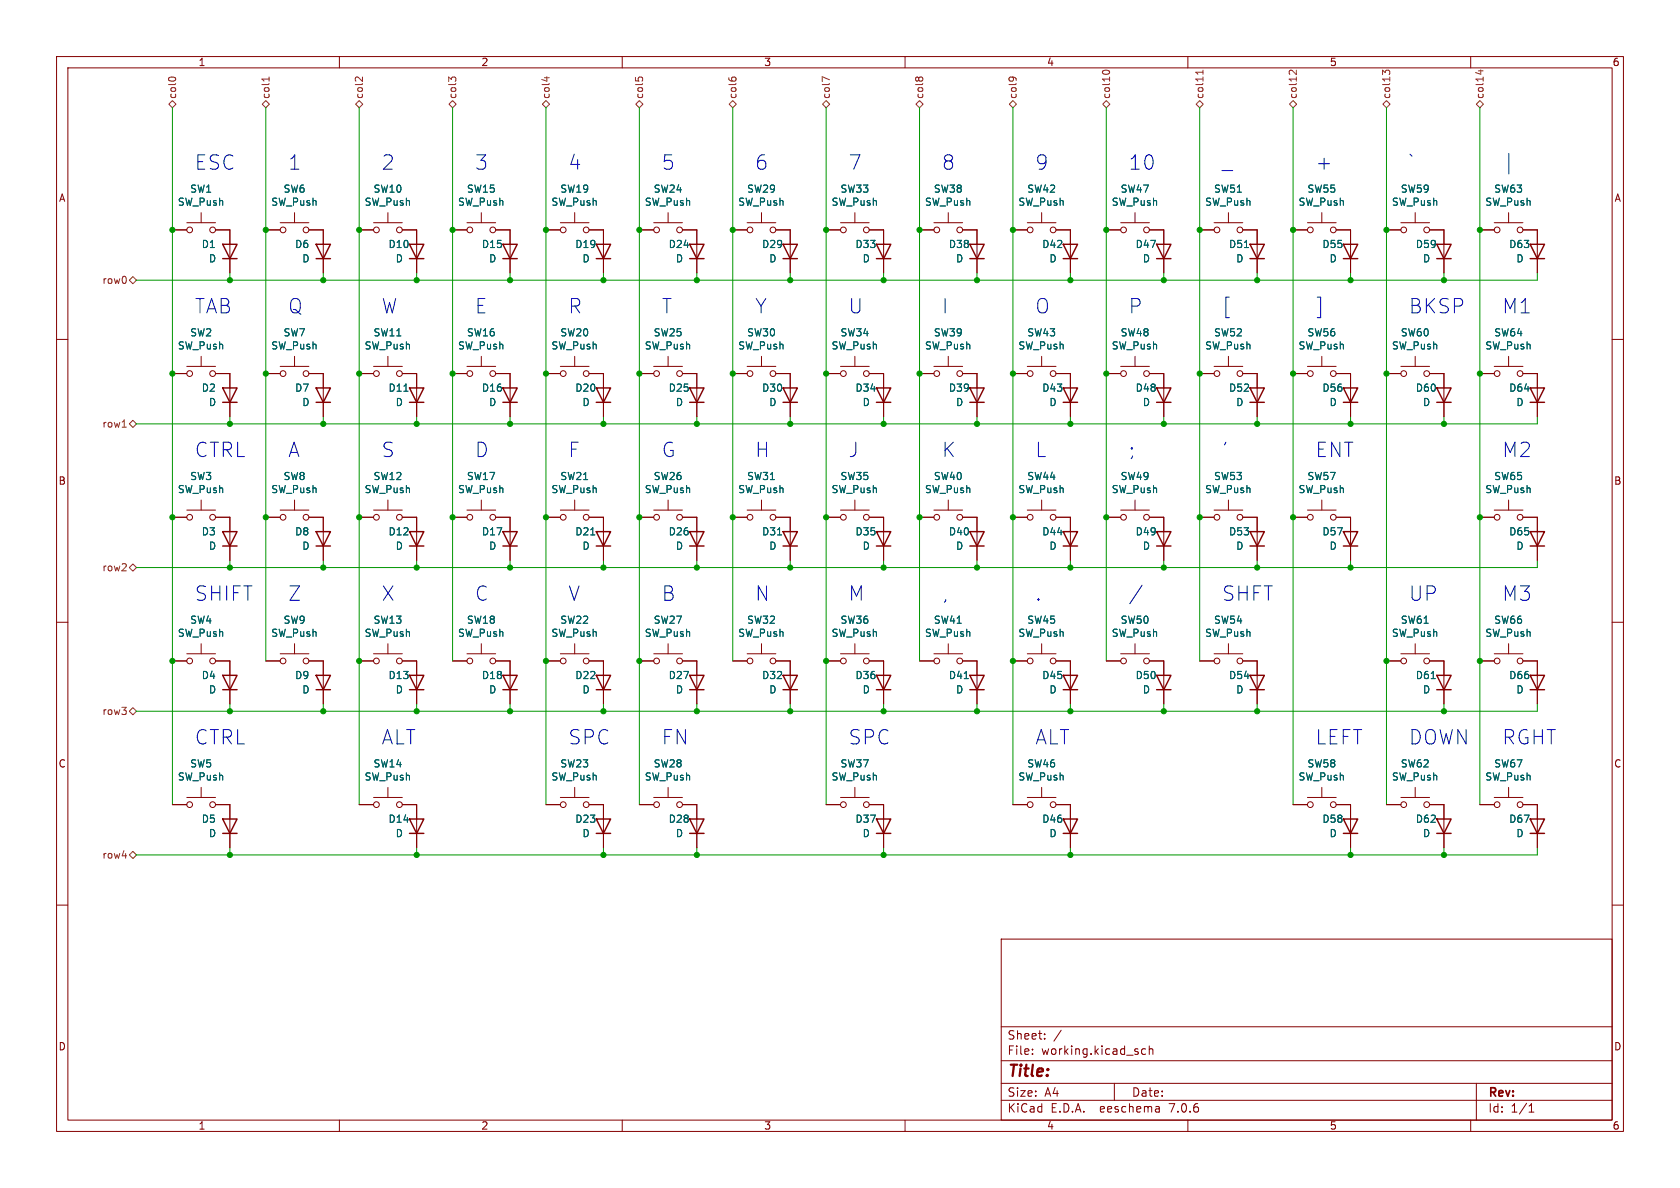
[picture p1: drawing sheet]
<svg xmlns="http://www.w3.org/2000/svg" width="297mm" height="210mm" viewBox="0 0 297 210" stroke-linecap="round" stroke-linejoin="round" font-family="sans-serif">
<defs><g id="words">
<g font-size="3.5" fill="#0000c2">
<text x="34.3" y="30.2">ESC</text>
<text x="50.8" y="30.2">1</text>
<text x="67.3" y="30.2">2</text>
<text x="83.8" y="30.2">3</text>
<text x="100.3" y="30.2">4</text>
<text x="116.8" y="30.2">5</text>
<text x="133.3" y="30.2">6</text>
<text x="149.9" y="30.2">7</text>
<text x="166.4" y="30.2">8</text>
<text x="182.9" y="30.2">9</text>
<text x="199.4" y="30.2">10</text>
<text x="232.4" y="30.2">+</text>
<text x="248.9" y="30.2">`</text>
<text x="34.3" y="55.6">TAB</text>
<text x="50.8" y="55.6">Q</text>
<text x="67.3" y="55.6">W</text>
<text x="83.8" y="55.6">E</text>
<text x="100.3" y="55.6">R</text>
<text x="116.8" y="55.6">T</text>
<text x="133.3" y="55.6">Y</text>
<text x="149.9" y="55.6">U</text>
<text x="166.4" y="55.6">I</text>
<text x="182.9" y="55.6">O</text>
<text x="199.4" y="55.6">P</text>
<text x="215.9" y="55.6">[</text>
<text x="232.4" y="55.6">]</text>
<text x="248.9" y="55.6">BKSP</text>
<text x="265.4" y="55.6">M1</text>
<text x="34.3" y="81">CTRL</text>
<text x="50.8" y="81">A</text>
<text x="67.3" y="81">S</text>
<text x="83.8" y="81">D</text>
<text x="100.3" y="81">F</text>
<text x="116.8" y="81">G</text>
<text x="133.3" y="81">H</text>
<text x="149.9" y="81">J</text>
<text x="166.4" y="81">K</text>
<text x="182.9" y="81">L</text>
<text x="199.4" y="81">;</text>
<text x="215.9" y="81">'</text>
<text x="232.4" y="81">ENT</text>
<text x="265.4" y="81">M2</text>
<text x="34.3" y="106.4">SHIFT</text>
<text x="50.8" y="106.4">Z</text>
<text x="67.3" y="106.4">X</text>
<text x="83.8" y="106.4">C</text>
<text x="100.3" y="106.4">V</text>
<text x="116.8" y="106.4">B</text>
<text x="133.3" y="106.4">N</text>
<text x="149.9" y="106.4">M</text>
<text x="166.4" y="106.4">,</text>
<text x="182.9" y="106.4">.</text>
<text x="215.9" y="106.4">SHFT</text>
<text x="248.9" y="106.4">UP</text>
<text x="265.4" y="106.4">M3</text>
<text x="34.3" y="131.8">CTRL</text>
<text x="67.3" y="131.8">ALT</text>
<text x="100.3" y="131.8">SPC</text>
<text x="116.8" y="131.8">FN</text>
<text x="149.9" y="131.8">SPC</text>
<text x="182.9" y="131.8">ALT</text>
<text x="232.4" y="131.8">LEFT</text>
<text x="248.9" y="131.8">DOWN</text>
<text x="265.4" y="131.8">RGHT</text>
</g>
<text font-size="2.8" fill="#840000" x="178" y="190.9">Title:</text>
<g font-size="2.1" fill="#840000">
<text x="178" y="184">Sheet:</text>
<text x="178" y="186.7">File:</text>
<text x="184.1" y="186.7">working.kicad_sch</text>
<text x="178" y="196.9">KiCad</text>
<text x="178" y="194.1">Size:</text>
<text x="184.7" y="194.1">A4</text>
<text x="185.7" y="196.9">E.D.A.</text>
<text x="194.6" y="196.9">eeschema</text>
<text x="200" y="194.1">Date:</text>
<text x="207" y="196.9">7.0.6</text>
<text x="263" y="194.3">Rev:</text>
<text x="263" y="196.9">Id:</text>
<text x="267.1" y="196.9">1/1</text>
</g>
<g font-size="1.8" fill="#840000">
<text x="35" y="11.9">1</text>
<text x="85" y="11.9">2</text>
<text x="135" y="11.9">3</text>
<text x="185" y="11.9">4</text>
<text x="235" y="11.9">5</text>
<text x="285" y="11.9">6</text>
<text x="10.3" y="35.9">A</text>
<text x="285.3" y="35.9">A</text>
<text x="10.3" y="85.9">B</text>
<text x="285.3" y="85.9">B</text>
<text x="10.3" y="135.9">C</text>
<text x="285.3" y="135.9">C</text>
<text x="10.3" y="185.9">D</text>
<text x="285.3" y="185.9">D</text>
<text x="35" y="199.9">1</text>
<text x="85" y="199.9">2</text>
<text x="135" y="199.9">3</text>
<text x="185" y="199.9">4</text>
<text x="235" y="199.9">5</text>
<text x="285" y="199.9">6</text>
</g>
<g font-size="1.8" fill="#725600">
<text x="31.3" y="17.6" transform="rotate(-90 31.3 17.6)">col0</text>
<text x="47.9" y="17.6" transform="rotate(-90 47.9 17.6)">col1</text>
<text x="64.4" y="17.6" transform="rotate(-90 64.4 17.6)">col2</text>
<text x="80.9" y="17.6" transform="rotate(-90 80.9 17.6)">col3</text>
<text x="97.4" y="17.6" transform="rotate(-90 97.4 17.6)">col4</text>
<text x="113.9" y="17.6" transform="rotate(-90 113.9 17.6)">col5</text>
<text x="130.4" y="17.6" transform="rotate(-90 130.4 17.6)">col6</text>
<text x="146.9" y="17.6" transform="rotate(-90 146.9 17.6)">col7</text>
<text x="163.4" y="17.6" transform="rotate(-90 163.4 17.6)">col8</text>
<text x="179.9" y="17.6" transform="rotate(-90 179.9 17.6)">col9</text>
<text x="196.4" y="17.6" transform="rotate(-90 196.4 17.6)">col10</text>
<text x="213" y="17.6" transform="rotate(-90 213 17.6)">col11</text>
<text x="229.5" y="17.6" transform="rotate(-90 229.5 17.6)">col12</text>
<text x="246" y="17.6" transform="rotate(-90 246 17.6)">col13</text>
<text x="262.5" y="17.6" transform="rotate(-90 262.5 17.6)">col14</text>
<text x="18" y="50.4">row0</text>
<text x="18" y="75.8">row1</text>
<text x="18" y="101.2">row2</text>
<text x="18" y="126.6">row3</text>
<text x="18" y="152">row4</text>
</g>
<g font-size="1.8" fill="#006464">
<text x="33.5" y="34.3">SW1</text>
<text x="50" y="34.3">SW6</text>
<text x="65.9" y="34.3">SW10</text>
<text x="82.4" y="34.3">SW15</text>
<text x="99" y="34.3">SW19</text>
<text x="115.5" y="34.3">SW24</text>
<text x="132" y="34.3">SW29</text>
<text x="148.5" y="34.3">SW33</text>
<text x="165" y="34.3">SW38</text>
<text x="181.5" y="34.3">SW42</text>
<text x="198" y="34.3">SW47</text>
<text x="214.5" y="34.3">SW51</text>
<text x="231" y="34.3">SW55</text>
<text x="247.5" y="34.3">SW59</text>
<text x="264.1" y="34.3">SW63</text>
<text x="31.3" y="36.6">SW_Push</text>
<text x="47.9" y="36.6">SW_Push</text>
<text x="64.4" y="36.6">SW_Push</text>
<text x="80.9" y="36.6">SW_Push</text>
<text x="97.4" y="36.6">SW_Push</text>
<text x="113.9" y="36.6">SW_Push</text>
<text x="130.4" y="36.6">SW_Push</text>
<text x="146.9" y="36.6">SW_Push</text>
<text x="163.4" y="36.6">SW_Push</text>
<text x="179.9" y="36.6">SW_Push</text>
<text x="196.4" y="36.6">SW_Push</text>
<text x="213" y="36.6">SW_Push</text>
<text x="229.5" y="36.6">SW_Push</text>
<text x="246" y="36.6">SW_Push</text>
<text x="262.5" y="36.6">SW_Push</text>
<text x="35.6" y="44">D1</text>
<text x="36.8" y="46.6">D</text>
<text x="52.1" y="44">D6</text>
<text x="53.3" y="46.6">D</text>
<text x="68.6" y="44">D10</text>
<text x="69.9" y="46.6">D</text>
<text x="85.1" y="44">D15</text>
<text x="86.4" y="46.6">D</text>
<text x="101.6" y="44">D19</text>
<text x="102.9" y="46.6">D</text>
<text x="118.1" y="44">D24</text>
<text x="119.4" y="46.6">D</text>
<text x="134.6" y="44">D29</text>
<text x="135.9" y="46.6">D</text>
<text x="151.1" y="44">D33</text>
<text x="152.4" y="46.6">D</text>
<text x="167.6" y="44">D38</text>
<text x="168.9" y="46.6">D</text>
<text x="184.2" y="44">D42</text>
<text x="185.4" y="46.6">D</text>
<text x="200.7" y="44">D47</text>
<text x="201.9" y="46.6">D</text>
<text x="217.2" y="44">D51</text>
<text x="218.4" y="46.6">D</text>
<text x="233.7" y="44">D55</text>
<text x="235" y="46.6">D</text>
<text x="250.2" y="44">D59</text>
<text x="251.5" y="46.6">D</text>
<text x="266.7" y="44">D63</text>
<text x="268" y="46.6">D</text>
<text x="33.5" y="59.7">SW2</text>
<text x="50" y="59.7">SW7</text>
<text x="65.9" y="59.7">SW11</text>
<text x="82.4" y="59.7">SW16</text>
<text x="99" y="59.7">SW20</text>
<text x="115.5" y="59.7">SW25</text>
<text x="132" y="59.7">SW30</text>
<text x="148.5" y="59.7">SW34</text>
<text x="165" y="59.7">SW39</text>
<text x="181.5" y="59.7">SW43</text>
<text x="198" y="59.7">SW48</text>
<text x="214.5" y="59.7">SW52</text>
<text x="231" y="59.7">SW56</text>
<text x="247.5" y="59.7">SW60</text>
<text x="264.1" y="59.7">SW64</text>
<text x="31.3" y="62">SW_Push</text>
<text x="47.9" y="62">SW_Push</text>
<text x="64.4" y="62">SW_Push</text>
<text x="80.9" y="62">SW_Push</text>
<text x="97.4" y="62">SW_Push</text>
<text x="113.9" y="62">SW_Push</text>
<text x="130.4" y="62">SW_Push</text>
<text x="146.9" y="62">SW_Push</text>
<text x="163.4" y="62">SW_Push</text>
<text x="179.9" y="62">SW_Push</text>
<text x="196.4" y="62">SW_Push</text>
<text x="213" y="62">SW_Push</text>
<text x="229.5" y="62">SW_Push</text>
<text x="246" y="62">SW_Push</text>
<text x="262.5" y="62">SW_Push</text>
<text x="35.6" y="69.4">D2</text>
<text x="36.8" y="72">D</text>
<text x="52.1" y="69.4">D7</text>
<text x="53.3" y="72">D</text>
<text x="68.6" y="69.4">D11</text>
<text x="69.9" y="72">D</text>
<text x="85.1" y="69.4">D16</text>
<text x="86.4" y="72">D</text>
<text x="101.6" y="69.4">D20</text>
<text x="102.9" y="72">D</text>
<text x="118.1" y="69.4">D25</text>
<text x="119.4" y="72">D</text>
<text x="134.6" y="69.4">D30</text>
<text x="135.9" y="72">D</text>
<text x="151.1" y="69.4">D34</text>
<text x="152.4" y="72">D</text>
<text x="167.6" y="69.4">D39</text>
<text x="168.9" y="72">D</text>
<text x="184.2" y="69.4">D43</text>
<text x="185.4" y="72">D</text>
<text x="200.7" y="69.4">D48</text>
<text x="201.9" y="72">D</text>
<text x="217.2" y="69.4">D52</text>
<text x="218.4" y="72">D</text>
<text x="233.7" y="69.4">D56</text>
<text x="235" y="72">D</text>
<text x="250.2" y="69.4">D60</text>
<text x="251.5" y="72">D</text>
<text x="266.7" y="69.4">D64</text>
<text x="268" y="72">D</text>
<text x="31.3" y="87.4">SW_Push</text>
<text x="33.5" y="85.1">SW3</text>
<text x="47.9" y="87.4">SW_Push</text>
<text x="50" y="85.1">SW8</text>
<text x="64.4" y="87.4">SW_Push</text>
<text x="65.9" y="85.1">SW12</text>
<text x="80.9" y="87.4">SW_Push</text>
<text x="82.4" y="85.1">SW17</text>
<text x="97.4" y="87.4">SW_Push</text>
<text x="99" y="85.1">SW21</text>
<text x="113.9" y="87.4">SW_Push</text>
<text x="115.5" y="85.1">SW26</text>
<text x="130.4" y="87.4">SW_Push</text>
<text x="132" y="85.1">SW31</text>
<text x="146.9" y="87.4">SW_Push</text>
<text x="148.5" y="85.1">SW35</text>
<text x="163.4" y="87.4">SW_Push</text>
<text x="165" y="85.1">SW40</text>
<text x="179.9" y="87.4">SW_Push</text>
<text x="181.5" y="85.1">SW44</text>
<text x="196.4" y="87.4">SW_Push</text>
<text x="198" y="85.1">SW49</text>
<text x="213" y="87.4">SW_Push</text>
<text x="214.5" y="85.1">SW53</text>
<text x="229.5" y="87.4">SW_Push</text>
<text x="231" y="85.1">SW57</text>
<text x="262.5" y="87.4">SW_Push</text>
<text x="264.1" y="85.1">SW65</text>
<text x="35.6" y="94.8">D3</text>
<text x="52.1" y="94.8">D8</text>
<text x="68.6" y="94.8">D12</text>
<text x="85.1" y="94.8">D17</text>
<text x="101.6" y="94.8">D21</text>
<text x="118.1" y="94.8">D26</text>
<text x="134.6" y="94.8">D31</text>
<text x="151.1" y="94.8">D35</text>
<text x="167.6" y="94.8">D40</text>
<text x="184.2" y="94.8">D44</text>
<text x="200.7" y="94.8">D49</text>
<text x="217.2" y="94.8">D53</text>
<text x="233.7" y="94.8">D57</text>
<text x="266.7" y="94.8">D65</text>
<text x="36.8" y="97.4">D</text>
<text x="53.3" y="97.4">D</text>
<text x="69.9" y="97.4">D</text>
<text x="86.4" y="97.4">D</text>
<text x="102.9" y="97.4">D</text>
<text x="119.4" y="97.4">D</text>
<text x="135.9" y="97.4">D</text>
<text x="152.4" y="97.4">D</text>
<text x="168.9" y="97.4">D</text>
<text x="185.4" y="97.4">D</text>
<text x="201.9" y="97.4">D</text>
<text x="218.4" y="97.4">D</text>
<text x="235" y="97.4">D</text>
<text x="268" y="97.4">D</text>
<text x="31.3" y="112.8">SW_Push</text>
<text x="33.5" y="110.5">SW4</text>
<text x="47.9" y="112.8">SW_Push</text>
<text x="50" y="110.5">SW9</text>
<text x="64.4" y="112.8">SW_Push</text>
<text x="65.9" y="110.5">SW13</text>
<text x="80.9" y="112.8">SW_Push</text>
<text x="82.4" y="110.5">SW18</text>
<text x="97.4" y="112.8">SW_Push</text>
<text x="99" y="110.5">SW22</text>
<text x="113.9" y="112.8">SW_Push</text>
<text x="115.5" y="110.5">SW27</text>
<text x="130.4" y="112.8">SW_Push</text>
<text x="132" y="110.5">SW32</text>
<text x="146.9" y="112.8">SW_Push</text>
<text x="148.5" y="110.5">SW36</text>
<text x="163.4" y="112.8">SW_Push</text>
<text x="165" y="110.5">SW41</text>
<text x="179.9" y="112.8">SW_Push</text>
<text x="181.5" y="110.5">SW45</text>
<text x="196.4" y="112.8">SW_Push</text>
<text x="198" y="110.5">SW50</text>
<text x="213" y="112.8">SW_Push</text>
<text x="214.5" y="110.5">SW54</text>
<text x="246" y="112.8">SW_Push</text>
<text x="247.5" y="110.5">SW61</text>
<text x="262.5" y="112.8">SW_Push</text>
<text x="264.1" y="110.5">SW66</text>
<text x="35.6" y="120.2">D4</text>
<text x="36.8" y="122.8">D</text>
<text x="52.1" y="120.2">D9</text>
<text x="53.3" y="122.8">D</text>
<text x="68.6" y="120.2">D13</text>
<text x="69.9" y="122.8">D</text>
<text x="85.1" y="120.2">D18</text>
<text x="86.4" y="122.8">D</text>
<text x="101.6" y="120.2">D22</text>
<text x="102.9" y="122.8">D</text>
<text x="118.1" y="120.2">D27</text>
<text x="119.4" y="122.8">D</text>
<text x="134.6" y="120.2">D32</text>
<text x="135.9" y="122.8">D</text>
<text x="151.1" y="120.2">D36</text>
<text x="152.4" y="122.8">D</text>
<text x="167.6" y="120.2">D41</text>
<text x="168.9" y="122.8">D</text>
<text x="184.2" y="120.2">D45</text>
<text x="185.4" y="122.8">D</text>
<text x="200.7" y="120.2">D50</text>
<text x="201.9" y="122.8">D</text>
<text x="217.2" y="120.2">D54</text>
<text x="218.4" y="122.8">D</text>
<text x="250.2" y="120.2">D61</text>
<text x="251.5" y="122.8">D</text>
<text x="266.7" y="120.2">D66</text>
<text x="268" y="122.8">D</text>
<text x="33.5" y="135.9">SW5</text>
<text x="65.9" y="135.9">SW14</text>
<text x="99" y="135.9">SW23</text>
<text x="115.5" y="135.9">SW28</text>
<text x="148.5" y="135.9">SW37</text>
<text x="181.5" y="135.9">SW46</text>
<text x="231" y="135.9">SW58</text>
<text x="247.5" y="135.9">SW62</text>
<text x="264.1" y="135.9">SW67</text>
<text x="31.3" y="138.2">SW_Push</text>
<text x="64.4" y="138.2">SW_Push</text>
<text x="97.4" y="138.2">SW_Push</text>
<text x="113.9" y="138.2">SW_Push</text>
<text x="146.9" y="138.2">SW_Push</text>
<text x="179.9" y="138.2">SW_Push</text>
<text x="229.5" y="138.2">SW_Push</text>
<text x="246" y="138.2">SW_Push</text>
<text x="262.5" y="138.2">SW_Push</text>
<text x="35.6" y="145.6">D5</text>
<text x="36.8" y="148.2">D</text>
<text x="68.6" y="145.6">D14</text>
<text x="69.9" y="148.2">D</text>
<text x="101.6" y="145.6">D23</text>
<text x="102.9" y="148.2">D</text>
<text x="118.1" y="145.6">D28</text>
<text x="119.4" y="148.2">D</text>
<text x="151.1" y="145.6">D37</text>
<text x="152.4" y="148.2">D</text>
<text x="184.2" y="145.6">D46</text>
<text x="185.4" y="148.2">D</text>
<text x="233.7" y="145.6">D58</text>
<text x="235" y="148.2">D</text>
<text x="250.2" y="145.6">D62</text>
<text x="251.5" y="148.2">D</text>
<text x="266.7" y="145.6">D67</text>
<text x="268" y="148.2">D</text>
</g>
</g></defs>
<g fill="none" stroke="#840000" stroke-width=".18">
<path d="M10 10h277v190h-277zM12 12h273v186h-273zM60 10v2M110 10v2M160 10v2M210 10v2M260 10v2M33 39.4h5.1M35.6 37.6v1.8M49.5 39.4h5.1M52.1 37.6v1.8M66 39.4h5.1"/>
<path d="M68.6 37.6v1.8M82.5 39.4h5.1M85.1 37.6v1.8M99.1 39.4h5M101.6 37.6v1.8M115.6 39.4h5M118.1 37.6v1.8M132.1 39.4h5.1M134.6 37.6v1.8M148.6 39.4h5.1M151.1 37.6v1.8M165.1 39.4h5.1"/>
<path d="M167.6 37.6v1.8M181.6 39.4h5.1M184.1 37.6v1.8M198.1 39.4h5.1M200.7 37.6v1.8M214.6 39.4h5.1M217.2 37.6v1.8M231.1 39.4h5.1M233.7 37.6v1.8M247.6 39.4h5.1M250.2 37.6v1.8M264.2 39.4h5"/>
<path d="M266.7 37.6v1.8M10 60h2M30.5 40.6h2.5M38.1 40.6h2.5v7.7M47 40.6h2.5M54.6 40.6h2.5v7.7M63.5 40.6h2.5M71.1 40.6h2.6v7.7M80 40.6h2.5M87.6 40.6h2.6v7.7M96.5 40.6h2.6M104.1 40.6h2.6v7.7"/>
<path d="M113 40.6h2.6M120.6 40.6h2.6v7.7M129.5 40.6h2.6M137.2 40.6h2.5v7.7M146 40.6h2.6M153.7 40.6h2.5v7.7M162.6 40.6h2.5M170.2 40.6h2.5v7.7M179.1 40.6h2.5M186.7 40.6h2.5v7.7M195.6 40.6h2.5M203.2 40.6h2.5v7.7"/>
<path d="M212.1 40.6h2.5M219.7 40.6h2.5v7.7M228.6 40.6h2.5M236.2 40.6h2.6v7.7M245.1 40.6h2.5M252.7 40.6h2.6v7.7M261.6 40.6h2.6M269.2 40.6h2.6v7.7M285 60h2M30.5 66h2.5M33 64.8h5.1M35.6 63v1.8"/>
<path d="M38.1 66h2.5v7.7M47 66h2.5M49.5 64.8h5.1M52.1 63v1.8M54.6 66h2.5v7.7M63.5 66h2.5M66 64.8h5.1M68.6 63v1.8M71.1 66h2.6v7.7M80 66h2.5M82.5 64.8h5.1M85.1 63v1.8"/>
<path d="M87.6 66h2.6v7.7M96.5 66h2.6M99.1 64.8h5M101.6 63v1.8M104.1 66h2.6v7.7M113 66h2.6M115.6 64.8h5M118.1 63v1.8M120.6 66h2.6v7.7M129.5 66h2.6M132.1 64.8h5.1M134.6 63v1.8"/>
<path d="M137.2 66h2.5v7.7M146 66h2.6M148.6 64.8h5.1M151.1 63v1.8M153.7 66h2.5v7.7M162.6 66h2.5M165.1 64.8h5.1M167.6 63v1.8M170.2 66h2.5v7.7M179.1 66h2.5M181.6 64.8h5.1M184.1 63v1.8"/>
<path d="M186.7 66h2.5v7.7M195.6 66h2.5M198.1 64.8h5.1M200.7 63v1.8M203.2 66h2.5v7.7M212.1 66h2.5M214.6 64.8h5.1M217.2 63v1.8M219.7 66h2.5v7.7M228.6 66h2.5M231.1 64.8h5.1M233.7 63v1.8"/>
<path d="M236.2 66h2.6v7.7M245.1 66h2.5M247.6 64.8h5.1M250.2 63v1.8M252.7 66h2.6v7.7M261.6 66h2.6M264.2 64.8h5M266.7 63v1.8M269.2 66h2.6v7.7M30.5 91.4h2.5M33 90.2h5.1M35.6 88.4v1.8"/>
<path d="M38.1 91.4h2.5v7.7M47 91.4h2.5M49.5 90.2h5.1M52.1 88.4v1.8M54.6 91.4h2.5v7.7M63.5 91.4h2.5M66 90.2h5.1M68.6 88.4v1.8M71.1 91.4h2.6v7.7M80 91.4h2.5M82.5 90.2h5.1M85.1 88.4v1.8"/>
<path d="M87.6 91.4h2.6v7.7M96.5 91.4h2.6M99.1 90.2h5M101.6 88.4v1.8M104.1 91.4h2.6v7.7M113 91.4h2.6M115.6 90.2h5M118.1 88.4v1.8M120.6 91.4h2.6v7.7M129.5 91.4h2.6M132.1 90.2h5.1M134.6 88.4v1.8"/>
<path d="M137.2 91.4h2.5v7.7M146 91.4h2.6M148.6 90.2h5.1M151.1 88.4v1.8M153.7 91.4h2.5v7.7M162.6 91.4h2.5M165.1 90.2h5.1M167.6 88.4v1.8M170.2 91.4h2.5v7.7M179.1 91.4h2.5M181.6 90.2h5.1M184.1 88.4v1.8"/>
<path d="M186.7 91.4h2.5v7.7M195.6 91.4h2.5M198.1 90.2h5.1M200.7 88.4v1.8M203.2 91.4h2.5v7.7M212.1 91.4h2.5M214.6 90.2h5.1M217.2 88.4v1.8M219.7 91.4h2.5v7.7M228.6 91.4h2.5M231.1 90.2h5.1M233.7 88.4v1.8"/>
<path d="M236.2 91.4h2.6v7.7M261.6 91.4h2.6M264.2 90.2h5M266.7 88.4v1.8M269.2 91.4h2.6v7.7M10 110h2M30.5 116.8h2.5M33 115.6h5.1M35.6 113.8v1.8M38.1 116.8h2.5v7.7M47 116.8h2.5M49.5 115.6h5.1"/>
<path d="M52.1 113.8v1.8M54.6 116.8h2.5v7.7M63.5 116.8h2.5M66 115.6h5.1M68.6 113.8v1.8M71.1 116.8h2.6v7.7M80 116.8h2.5M82.5 115.6h5.1M85.1 113.8v1.8M87.6 116.8h2.6v7.7M96.5 116.8h2.6M99.1 115.6h5"/>
<path d="M101.6 113.8v1.8M104.1 116.8h2.6v7.7M113 116.8h2.6M115.6 115.6h5M118.1 113.8v1.8M120.6 116.8h2.6v7.7M129.5 116.8h2.6M132.1 115.6h5.1M134.6 113.8v1.8M137.2 116.8h2.5v7.7M146 116.8h2.6M148.6 115.6h5.1"/>
<path d="M151.1 113.8v1.8M153.7 116.8h2.5v7.7M162.6 116.8h2.5M165.1 115.6h5.1M167.6 113.8v1.8M170.2 116.8h2.5v7.7M179.1 116.8h2.5M181.6 115.6h5.1M184.1 113.8v1.8M186.7 116.8h2.5v7.7M195.6 116.8h2.5M198.1 115.6h5.1"/>
<path d="M200.7 113.8v1.8M203.2 116.8h2.5v7.7M212.1 116.8h2.5M214.6 115.6h5.1M217.2 113.8v1.8M219.7 116.8h2.5v7.7M245.1 116.8h2.5M247.6 115.6h5.1M250.2 113.8v1.8M252.7 116.8h2.6v7.7M261.6 116.8h2.6M264.2 115.6h5"/>
<path d="M266.7 113.8v1.8M269.2 116.8h2.6v7.7M285 110h2M35.6 139.2v1.8M68.6 139.2v1.8M101.6 139.2v1.8M118.1 139.2v1.8M151.1 139.2v1.8M184.1 139.2v1.8M233.7 139.2v1.8M250.2 139.2v1.8M266.7 139.2v1.8"/>
<path d="M10 160h2M30.5 142.2h2.5M33 141h5.1M38.1 142.2h2.5v7.7M63.5 142.2h2.5M66 141h5.1M71.1 142.2h2.6v7.7M96.5 142.2h2.6M99.1 141h5M104.1 142.2h2.6v7.7M113 142.2h2.6M115.6 141h5"/>
<path d="M120.6 142.2h2.6v7.7M146 142.2h2.6M148.6 141h5.1M153.7 142.2h2.5v7.7M179.1 142.2h2.5M181.6 141h5.1M186.7 142.2h2.5v7.7M228.6 142.2h2.5M231.1 141h5.1M236.2 142.2h2.6v7.7M245.1 142.2h2.5M247.6 141h5.1"/>
<path d="M252.7 142.2h2.6v7.7M261.6 142.2h2.6M264.2 141h5M269.2 142.2h2.6v7.7M285 160h2M177 166h108v32h-108zM60 198v2M110 198v2M160 198v2M177 194.5h108M177 191.5h108M177 187.5h108"/>
<path d="M177 181.5h108M182.5 186.3v.1M182.5 185.5v.1M184.7 183.6v.1M184.7 182.8v.1M187.6 182.1l-1.3 2M197 191.5v3M202.5 185.5l-.4-.1-.3 .3v.4l.2 .2h.5M203.2 185.5l.2-.1 .3 .1 .1 .9M203.2 184.9v1.5M204.9 195.7l.1 .9M205 196.5l-.2 .1"/>
<path d="M205 196h-.2M210 198v2M260 198v2M261 191.5v6.5M270.3 196.6h.9M270.3 195.5l.4-.4v1.5"/>
<circle cx="33.5" cy="40.6" r=".51"/>
<circle cx="37.6" cy="40.6" r=".51"/>
<circle cx="50" cy="40.6" r=".51"/>
<circle cx="54.1" cy="40.6" r=".51"/>
<circle cx="66.5" cy="40.6" r=".51"/>
<circle cx="70.6" cy="40.6" r=".51"/>
<circle cx="83.1" cy="40.6" r=".51"/>
<circle cx="87.1" cy="40.6" r=".51"/>
<circle cx="99.6" cy="40.6" r=".51"/>
<circle cx="103.6" cy="40.6" r=".51"/>
<circle cx="116.1" cy="40.6" r=".51"/>
<circle cx="120.1" cy="40.6" r=".51"/>
<circle cx="132.6" cy="40.6" r=".51"/>
<circle cx="136.7" cy="40.6" r=".51"/>
<circle cx="149.1" cy="40.6" r=".51"/>
<circle cx="153.2" cy="40.6" r=".51"/>
<circle cx="165.6" cy="40.6" r=".51"/>
<circle cx="169.7" cy="40.6" r=".51"/>
<circle cx="182.1" cy="40.6" r=".51"/>
<circle cx="186.2" cy="40.6" r=".51"/>
<circle cx="198.6" cy="40.6" r=".51"/>
<circle cx="202.7" cy="40.6" r=".51"/>
<circle cx="215.1" cy="40.6" r=".51"/>
<circle cx="219.2" cy="40.6" r=".51"/>
<circle cx="231.6" cy="40.6" r=".51"/>
<circle cx="235.7" cy="40.6" r=".51"/>
<circle cx="248.2" cy="40.6" r=".51"/>
<circle cx="252.2" cy="40.6" r=".51"/>
<circle cx="264.7" cy="40.6" r=".51"/>
<circle cx="268.7" cy="40.6" r=".51"/>
<circle cx="33.5" cy="66" r=".51"/>
<circle cx="37.6" cy="66" r=".51"/>
<circle cx="50" cy="66" r=".51"/>
<circle cx="54.1" cy="66" r=".51"/>
<circle cx="66.5" cy="66" r=".51"/>
<circle cx="70.6" cy="66" r=".51"/>
<circle cx="83.1" cy="66" r=".51"/>
<circle cx="87.1" cy="66" r=".51"/>
<circle cx="99.6" cy="66" r=".51"/>
<circle cx="103.6" cy="66" r=".51"/>
<circle cx="116.1" cy="66" r=".51"/>
<circle cx="120.1" cy="66" r=".51"/>
<circle cx="132.6" cy="66" r=".51"/>
<circle cx="136.7" cy="66" r=".51"/>
<circle cx="149.1" cy="66" r=".51"/>
<circle cx="153.2" cy="66" r=".51"/>
<circle cx="165.6" cy="66" r=".51"/>
<circle cx="169.7" cy="66" r=".51"/>
<circle cx="182.1" cy="66" r=".51"/>
<circle cx="186.2" cy="66" r=".51"/>
<circle cx="198.6" cy="66" r=".51"/>
<circle cx="202.7" cy="66" r=".51"/>
<circle cx="215.1" cy="66" r=".51"/>
<circle cx="219.2" cy="66" r=".51"/>
<circle cx="231.6" cy="66" r=".51"/>
<circle cx="235.7" cy="66" r=".51"/>
<circle cx="248.2" cy="66" r=".51"/>
<circle cx="252.2" cy="66" r=".51"/>
<circle cx="264.7" cy="66" r=".51"/>
<circle cx="268.7" cy="66" r=".51"/>
<circle cx="33.5" cy="91.4" r=".51"/>
<circle cx="37.6" cy="91.4" r=".51"/>
<circle cx="50" cy="91.4" r=".51"/>
<circle cx="54.1" cy="91.4" r=".51"/>
<circle cx="66.5" cy="91.4" r=".51"/>
<circle cx="70.6" cy="91.4" r=".51"/>
<circle cx="83.1" cy="91.4" r=".51"/>
<circle cx="87.1" cy="91.4" r=".51"/>
<circle cx="99.6" cy="91.4" r=".51"/>
<circle cx="103.6" cy="91.4" r=".51"/>
<circle cx="116.1" cy="91.4" r=".51"/>
<circle cx="120.1" cy="91.4" r=".51"/>
<circle cx="132.6" cy="91.4" r=".51"/>
<circle cx="136.7" cy="91.4" r=".51"/>
<circle cx="149.1" cy="91.4" r=".51"/>
<circle cx="153.2" cy="91.4" r=".51"/>
<circle cx="165.6" cy="91.4" r=".51"/>
<circle cx="169.7" cy="91.4" r=".51"/>
<circle cx="182.1" cy="91.4" r=".51"/>
<circle cx="186.2" cy="91.4" r=".51"/>
<circle cx="198.6" cy="91.4" r=".51"/>
<circle cx="202.7" cy="91.4" r=".51"/>
<circle cx="215.1" cy="91.4" r=".51"/>
<circle cx="219.2" cy="91.4" r=".51"/>
<circle cx="231.6" cy="91.4" r=".51"/>
<circle cx="235.7" cy="91.4" r=".51"/>
<circle cx="264.7" cy="91.4" r=".51"/>
<circle cx="268.7" cy="91.4" r=".51"/>
<circle cx="33.5" cy="116.8" r=".51"/>
<circle cx="37.6" cy="116.8" r=".51"/>
<circle cx="50" cy="116.8" r=".51"/>
<circle cx="54.1" cy="116.8" r=".51"/>
<circle cx="66.5" cy="116.8" r=".51"/>
<circle cx="70.6" cy="116.8" r=".51"/>
<circle cx="83.1" cy="116.8" r=".51"/>
<circle cx="87.1" cy="116.8" r=".51"/>
<circle cx="99.6" cy="116.8" r=".51"/>
<circle cx="103.6" cy="116.8" r=".51"/>
<circle cx="116.1" cy="116.8" r=".51"/>
<circle cx="120.1" cy="116.8" r=".51"/>
<circle cx="132.6" cy="116.8" r=".51"/>
<circle cx="136.7" cy="116.8" r=".51"/>
<circle cx="149.1" cy="116.8" r=".51"/>
<circle cx="153.2" cy="116.8" r=".51"/>
<circle cx="165.6" cy="116.8" r=".51"/>
<circle cx="169.7" cy="116.8" r=".51"/>
<circle cx="182.1" cy="116.8" r=".51"/>
<circle cx="186.2" cy="116.8" r=".51"/>
<circle cx="198.6" cy="116.8" r=".51"/>
<circle cx="202.7" cy="116.8" r=".51"/>
<circle cx="215.1" cy="116.8" r=".51"/>
<circle cx="219.2" cy="116.8" r=".51"/>
<circle cx="248.2" cy="116.8" r=".51"/>
<circle cx="252.2" cy="116.8" r=".51"/>
<circle cx="264.7" cy="116.8" r=".51"/>
<circle cx="268.7" cy="116.8" r=".51"/>
<circle cx="33.5" cy="142.2" r=".51"/>
<circle cx="37.6" cy="142.2" r=".51"/>
<circle cx="66.5" cy="142.2" r=".51"/>
<circle cx="70.6" cy="142.2" r=".51"/>
<circle cx="99.6" cy="142.2" r=".51"/>
<circle cx="103.6" cy="142.2" r=".51"/>
<circle cx="116.1" cy="142.2" r=".51"/>
<circle cx="120.1" cy="142.2" r=".51"/>
<circle cx="149.1" cy="142.2" r=".51"/>
<circle cx="153.2" cy="142.2" r=".51"/>
<circle cx="182.1" cy="142.2" r=".51"/>
<circle cx="186.2" cy="142.2" r=".51"/>
<circle cx="231.6" cy="142.2" r=".51"/>
<circle cx="235.7" cy="142.2" r=".51"/>
<circle cx="248.2" cy="142.2" r=".51"/>
<circle cx="252.2" cy="142.2" r=".51"/>
<circle cx="264.7" cy="142.2" r=".51"/>
<circle cx="268.7" cy="142.2" r=".51"/>
</g>
<g fill="none" stroke="#840000" stroke-width=".25">
<path d="M39.4 43.2h2.5l-1.3 2.5zM39.4 45.7h2.5M55.9 43.2h2.5l-1.3 2.5zM55.9 45.7h2.5M72.4 43.2h2.5l-1.2 2.5zM72.4 45.7h2.5M88.9 43.2h2.5l-1.2 2.5zM88.9 45.7h2.5M105.4 43.2h2.5l-1.2 2.5zM105.4 45.7h2.5M121.9 43.2h2.6l-1.3 2.5zM121.9 45.7h2.6"/>
<path d="M138.4 43.2h2.6l-1.3 2.5zM138.4 45.7h2.6M154.9 43.2h2.6l-1.3 2.5zM154.9 45.7h2.6M171.4 43.2h2.6l-1.3 2.5zM171.4 45.7h2.6M188 43.2h2.5l-1.3 2.5zM188 45.7h2.5M204.5 43.2h2.5l-1.3 2.5zM204.5 45.7h2.5M221 43.2h2.5l-1.3 2.5zM221 45.7h2.5"/>
<path d="M237.5 43.2h2.5l-1.2 2.5zM237.5 45.7h2.5M254 43.2h2.5l-1.2 2.5zM254 45.7h2.5M270.5 43.2h2.5l-1.2 2.5zM270.5 45.7h2.5M39.4 68.6h2.5l-1.3 2.5zM39.4 71.1h2.5M55.9 68.6h2.5l-1.3 2.5zM55.9 71.1h2.5M72.4 68.6h2.5l-1.2 2.5zM72.4 71.1h2.5"/>
<path d="M88.9 68.6h2.5l-1.2 2.5zM88.9 71.1h2.5M105.4 68.6h2.5l-1.2 2.5zM105.4 71.1h2.5M121.9 68.6h2.6l-1.3 2.5zM121.9 71.1h2.6M138.4 68.6h2.6l-1.3 2.5zM138.4 71.1h2.6M154.9 68.6h2.6l-1.3 2.5zM154.9 71.1h2.6M171.4 68.6h2.6l-1.3 2.5zM171.4 71.1h2.6"/>
<path d="M188 68.6h2.5l-1.3 2.5zM188 71.1h2.5M204.5 68.6h2.5l-1.3 2.5zM204.5 71.1h2.5M221 68.6h2.5l-1.3 2.5zM221 71.1h2.5M237.5 68.6h2.5l-1.2 2.5zM237.5 71.1h2.5M254 68.6h2.5l-1.2 2.5zM254 71.1h2.5M270.5 68.6h2.5l-1.2 2.5zM270.5 71.1h2.5"/>
<path d="M39.4 94h2.5l-1.3 2.5zM39.4 96.5h2.5M55.9 94h2.5l-1.3 2.5zM55.9 96.5h2.5M72.4 94h2.5l-1.2 2.5zM72.4 96.5h2.5M88.9 94h2.5l-1.2 2.5zM88.9 96.5h2.5M105.4 94h2.5l-1.2 2.5zM105.4 96.5h2.5M121.9 94h2.6l-1.3 2.5zM121.9 96.5h2.6"/>
<path d="M138.4 94h2.6l-1.3 2.5zM138.4 96.5h2.6M154.9 94h2.6l-1.3 2.5zM154.9 96.5h2.6M171.4 94h2.6l-1.3 2.5zM171.4 96.5h2.6M188 94h2.5l-1.3 2.5zM188 96.5h2.5M204.5 94h2.5l-1.3 2.5zM204.5 96.5h2.5M221 94h2.5l-1.3 2.5zM221 96.5h2.5"/>
<path d="M237.5 94h2.5l-1.2 2.5zM237.5 96.5h2.5M270.5 94h2.5l-1.2 2.5zM270.5 96.5h2.5M39.4 119.4h2.5l-1.3 2.5zM55.9 119.4h2.5l-1.3 2.5zM72.4 119.4h2.5l-1.2 2.5zM88.9 119.4h2.5l-1.2 2.5zM105.4 119.4h2.5l-1.2 2.5zM121.9 119.4h2.6l-1.3 2.5zM138.4 119.4h2.6l-1.3 2.5zM154.9 119.4h2.6l-1.3 2.5z"/>
<path d="M171.4 119.4h2.6l-1.3 2.5zM188 119.4h2.5l-1.3 2.5zM204.5 119.4h2.5l-1.3 2.5zM221 119.4h2.5l-1.3 2.5zM254 119.4h2.5l-1.2 2.5zM270.5 119.4h2.5l-1.2 2.5zM39.4 121.9h2.5M55.9 121.9h2.5M72.4 121.9h2.5M88.9 121.9h2.5M105.4 121.9h2.5M121.9 121.9h2.6"/>
<path d="M138.4 121.9h2.6M154.9 121.9h2.6M171.4 121.9h2.6M188 121.9h2.5M204.5 121.9h2.5M221 121.9h2.5M254 121.9h2.5M270.5 121.9h2.5M39.4 144.8h2.5l-1.3 2.5zM39.4 147.3h2.5M72.4 144.8h2.5l-1.2 2.5zM72.4 147.3h2.5"/>
<path d="M105.4 144.8h2.5l-1.2 2.5zM105.4 147.3h2.5M121.9 144.8h2.6l-1.3 2.5zM121.9 147.3h2.6M154.9 144.8h2.6l-1.3 2.5zM154.9 147.3h2.6M188 144.8h2.5l-1.3 2.5zM188 147.3h2.5M237.5 144.8h2.5l-1.2 2.5zM237.5 147.3h2.5M254 144.8h2.5l-1.2 2.5zM254 147.3h2.5"/>
<path d="M270.5 144.8h2.5l-1.2 2.5zM270.5 147.3h2.5"/>
</g>
<path d="M220 43.8h.7M71.4 69.2h.7M104.4 94.6h.8M137.5 94.6h.7M170.5 120h.7M253 120h.7" fill="none" stroke="#006464" stroke-width=".18"/>
<g fill="none" stroke="#725600" stroke-width=".18">
<path d="M29.8 18.4l.7-.6 .6 .6-.6 .7zM29.9 13.8l.4-.2 .7 .2M46.4 18.4l.6-.6 .6 .6-.6 .7zM47.6 13.6v.7M47.6 14h-1.3l.2 .1M62.9 18.4l.6-.6 .6 .6-.6 .7zM64.1 13.6v.8l-.7-.7-.3-.1-.3 .3M79.4 18.4l.6-.6 .6 .6-.6 .7zM79.8 13.9l.2-.3h.3l.3 .3M79.8 14l-.5-.4v.8M95.9 18.4l.6-.6 .7 .6-.7 .7zM96.3 13.7h.8"/>
<path d="M96.7 13.6v.7M112.3 13.7v.6M112.4 18.4l.6-.6 .7 .6-.7 .7zM112.8 13.9l.3-.3h.3l.2 .3M128.8 13.7v.3M128.9 18.4l.6-.6 .7 .6-.7 .7zM129.3 13.9l.3-.3h.3l.2 .3M145.4 18.4l.6-.6 .7 .6-.7 .7zM146.6 14.1l-1.2-.5v.8M161.9 13.9l.2-.3 .3 .3 .3-.3h.2l.2 .3M161.9 18.4l.7-.6 .6 .6-.6 .7zM178.4 13.9l.1-.2a1.03 1.03 0 0 1 1.1 .2"/>
<path d="M178.4 18.4l.7-.6 .6 .6-.6 .7zM178.9 13.6l.3 .3M194.9 12.8a.68 .68 0 0 1 .6-.4 .68 .68 0 0 1 .7 .4M194.9 18.4l.7-.6 .6 .6-.6 .7zM211.5 18.4l.6-.6 .6 .6-.6 .7zM212.7 12.4v.7M212.7 12.8h-1.3l.4 .3M228 18.4l.6-.6 .6 .6-.6 .7zM229.2 12.4v.8l-.9-.8-.3 .1-.1 .5M244.5 18.4l.6-.6 .6 .6-.6 .7zM245.7 13v-.3l-.3-.3-.4 .1-.1 .3-.5-.4v.8M261 18.4l.6-.6 .7 .6-.7 .7z"/>
<path d="M261.4 12.5h.8M261.8 12.3v.8M22.9 49.5l.6-.6 .6 .6-.6 .7zM21.6 75.5h.7M23.5 74.3l.6 .6-.6 .7-.6-.7zM23.5 99.7l.6 .6-.6 .7-.6-.7zM22.9 125.7l.6-.6 .6 .6-.6 .7zM21.6 151.3h.8M22.9 151.1l.6-.6 .6 .6-.6 .7z"/>
</g>
<path d="M216 30.2h1.9M266.7 27.1v3.7M201.9 103.5l-2.2 3.2" fill="none" stroke="#0000c2" stroke-width=".18"/>
<g fill="none" stroke="#009600" stroke-width=".18">
<path d="M30.5 19.1v123.1M47 19.1v97.7M63.5 19.1v123.1M80 19.1v97.7M96.5 19.1v123.1M113 19.1v123.1M129.5 19.1v97.7M146 19.1v123.1M162.6 19.1v97.7M179.1 19.1v123.1M195.6 19.1v97.7M212.1 19.1v97.7"/>
<path d="M228.6 19.1v123.1M245.1 19.1v123.1M261.6 19.1v123.1M40.6 48.3v1.2M57.1 48.3v1.2M73.7 48.3v1.2M90.2 48.3v1.2M106.7 48.3v1.2M123.2 48.3v1.2M139.7 48.3v1.2M156.2 48.3v1.2M172.7 48.3v1.2"/>
<path d="M189.2 48.3v1.2M205.7 48.3v1.2M222.2 48.3v1.2M238.8 48.3v1.2M255.3 48.3v1.2M271.8 48.3v1.2h-247.7M40.6 73.7v1.2M57.1 73.7v1.2M73.7 73.7v1.2M90.2 73.7v1.2M106.7 73.7v1.2M123.2 73.7v1.2"/>
<path d="M139.7 73.7v1.2M156.2 73.7v1.2M172.7 73.7v1.2M189.2 73.7v1.2M205.7 73.7v1.2M222.2 73.7v1.2M238.8 73.7v1.2M255.3 73.7v1.2M271.8 73.7v1.2h-247.7M40.6 99.1v1.2M57.1 99.1v1.2M73.7 99.1v1.2"/>
<path d="M90.2 99.1v1.2M106.7 99.1v1.2M123.2 99.1v1.2M139.7 99.1v1.2M156.2 99.1v1.2M172.7 99.1v1.2M189.2 99.1v1.2M205.7 99.1v1.2M222.2 99.1v1.2M238.8 99.1v1.2M271.8 99.1v1.2h-247.7M40.6 124.5v1.2"/>
<path d="M57.1 124.5v1.2M73.7 124.5v1.2M90.2 124.5v1.2M106.7 124.5v1.2M123.2 124.5v1.2M139.7 124.5v1.2M156.2 124.5v1.2M172.7 124.5v1.2M189.2 124.5v1.2M205.7 124.5v1.2M222.2 124.5v1.2M255.3 124.5v1.2"/>
<path d="M271.8 124.5v1.2h-247.7M40.6 149.9v1.2M73.7 149.9v1.2M106.7 149.9v1.2M123.2 149.9v1.2M156.2 149.9v1.2M189.2 149.9v1.2M238.8 149.9v1.2M255.3 149.9v1.2M271.8 149.9v1.2h-247.7"/>
</g>
<g fill="#009600" stroke="#009600" stroke-width=".18">
<circle cx="106.7" cy="74.9" r=".46"/>
<circle cx="113" cy="66" r=".46"/>
<circle cx="73.7" cy="100.3" r=".46"/>
<circle cx="113" cy="91.4" r=".46"/>
<circle cx="73.7" cy="74.9" r=".46"/>
<circle cx="80" cy="91.4" r=".46"/>
<circle cx="123.2" cy="74.9" r=".46"/>
<circle cx="90.2" cy="74.9" r=".46"/>
<circle cx="47" cy="66" r=".46"/>
<circle cx="30.5" cy="66" r=".46"/>
<circle cx="47" cy="40.6" r=".46"/>
<circle cx="40.6" cy="49.5" r=".46"/>
<circle cx="30.5" cy="40.6" r=".46"/>
<circle cx="129.5" cy="66" r=".46"/>
<circle cx="129.5" cy="40.6" r=".46"/>
<circle cx="123.2" cy="49.5" r=".46"/>
<circle cx="73.7" cy="49.5" r=".46"/>
<circle cx="63.5" cy="40.6" r=".46"/>
<circle cx="57.1" cy="49.5" r=".46"/>
<circle cx="63.5" cy="91.4" r=".46"/>
<circle cx="57.1" cy="74.9" r=".46"/>
<circle cx="63.5" cy="66" r=".46"/>
<circle cx="113" cy="40.6" r=".46"/>
<circle cx="96.5" cy="40.6" r=".46"/>
<circle cx="80" cy="66" r=".46"/>
<circle cx="106.7" cy="49.5" r=".46"/>
<circle cx="96.5" cy="66" r=".46"/>
<circle cx="90.2" cy="49.5" r=".46"/>
<circle cx="80" cy="40.6" r=".46"/>
<circle cx="106.7" cy="151.1" r=".46"/>
<circle cx="73.7" cy="151.1" r=".46"/>
<circle cx="113" cy="116.8" r=".46"/>
<circle cx="96.5" cy="116.8" r=".46"/>
<circle cx="106.7" cy="125.7" r=".46"/>
<circle cx="123.2" cy="125.7" r=".46"/>
<circle cx="90.2" cy="125.7" r=".46"/>
<circle cx="73.7" cy="125.7" r=".46"/>
<circle cx="123.2" cy="151.1" r=".46"/>
<circle cx="40.6" cy="100.3" r=".46"/>
<circle cx="40.6" cy="74.9" r=".46"/>
<circle cx="47" cy="91.4" r=".46"/>
<circle cx="30.5" cy="91.4" r=".46"/>
<circle cx="40.6" cy="151.1" r=".46"/>
<circle cx="30.5" cy="116.8" r=".46"/>
<circle cx="40.6" cy="125.7" r=".46"/>
<circle cx="57.1" cy="100.3" r=".46"/>
<circle cx="63.5" cy="116.8" r=".46"/>
<circle cx="57.1" cy="125.7" r=".46"/>
<circle cx="123.2" cy="100.3" r=".46"/>
<circle cx="106.7" cy="100.3" r=".46"/>
<circle cx="129.5" cy="91.4" r=".46"/>
<circle cx="96.5" cy="91.4" r=".46"/>
<circle cx="90.2" cy="100.3" r=".46"/>
<circle cx="222.2" cy="49.5" r=".46"/>
<circle cx="228.6" cy="40.6" r=".46"/>
<circle cx="238.8" cy="74.9" r=".46"/>
<circle cx="238.8" cy="49.5" r=".46"/>
<circle cx="228.6" cy="66" r=".46"/>
<circle cx="195.6" cy="66" r=".46"/>
<circle cx="205.7" cy="74.9" r=".46"/>
<circle cx="245.1" cy="66" r=".46"/>
<circle cx="146" cy="40.6" r=".46"/>
<circle cx="139.7" cy="49.5" r=".46"/>
<circle cx="189.2" cy="74.9" r=".46"/>
<circle cx="179.1" cy="66" r=".46"/>
<circle cx="156.2" cy="74.9" r=".46"/>
<circle cx="162.6" cy="40.6" r=".46"/>
<circle cx="156.2" cy="49.5" r=".46"/>
<circle cx="162.6" cy="66" r=".46"/>
<circle cx="146" cy="66" r=".46"/>
<circle cx="195.6" cy="91.4" r=".46"/>
<circle cx="189.2" cy="100.3" r=".46"/>
<circle cx="179.1" cy="91.4" r=".46"/>
<circle cx="179.1" cy="116.8" r=".46"/>
<circle cx="205.7" cy="125.7" r=".46"/>
<circle cx="222.2" cy="125.7" r=".46"/>
<circle cx="205.7" cy="100.3" r=".46"/>
<circle cx="222.2" cy="100.3" r=".46"/>
<circle cx="212.1" cy="91.4" r=".46"/>
<circle cx="189.2" cy="125.7" r=".46"/>
<circle cx="139.7" cy="100.3" r=".46"/>
<circle cx="172.7" cy="100.3" r=".46"/>
<circle cx="139.7" cy="74.9" r=".46"/>
<circle cx="146" cy="91.4" r=".46"/>
<circle cx="172.7" cy="74.9" r=".46"/>
<circle cx="156.2" cy="100.3" r=".46"/>
<circle cx="162.6" cy="91.4" r=".46"/>
<circle cx="255.3" cy="151.1" r=".46"/>
<circle cx="238.8" cy="151.1" r=".46"/>
<circle cx="238.8" cy="100.3" r=".46"/>
<circle cx="245.1" cy="116.8" r=".46"/>
<circle cx="228.6" cy="91.4" r=".46"/>
<circle cx="261.6" cy="116.8" r=".46"/>
<circle cx="261.6" cy="91.4" r=".46"/>
<circle cx="255.3" cy="125.7" r=".46"/>
<circle cx="245.1" cy="40.6" r=".46"/>
<circle cx="261.6" cy="40.6" r=".46"/>
<circle cx="255.3" cy="49.5" r=".46"/>
<circle cx="261.6" cy="66" r=".46"/>
<circle cx="255.3" cy="74.9" r=".46"/>
<circle cx="189.2" cy="49.5" r=".46"/>
<circle cx="179.1" cy="40.6" r=".46"/>
<circle cx="172.7" cy="49.5" r=".46"/>
<circle cx="205.7" cy="49.5" r=".46"/>
<circle cx="222.2" cy="74.9" r=".46"/>
<circle cx="212.1" cy="66" r=".46"/>
<circle cx="195.6" cy="40.6" r=".46"/>
<circle cx="212.1" cy="40.6" r=".46"/>
<circle cx="139.7" cy="125.7" r=".46"/>
<circle cx="146" cy="116.8" r=".46"/>
<circle cx="156.2" cy="151.1" r=".46"/>
<circle cx="189.2" cy="151.1" r=".46"/>
<circle cx="172.7" cy="125.7" r=".46"/>
<circle cx="156.2" cy="125.7" r=".46"/>
</g>
<use href="#words"/>
</svg>
